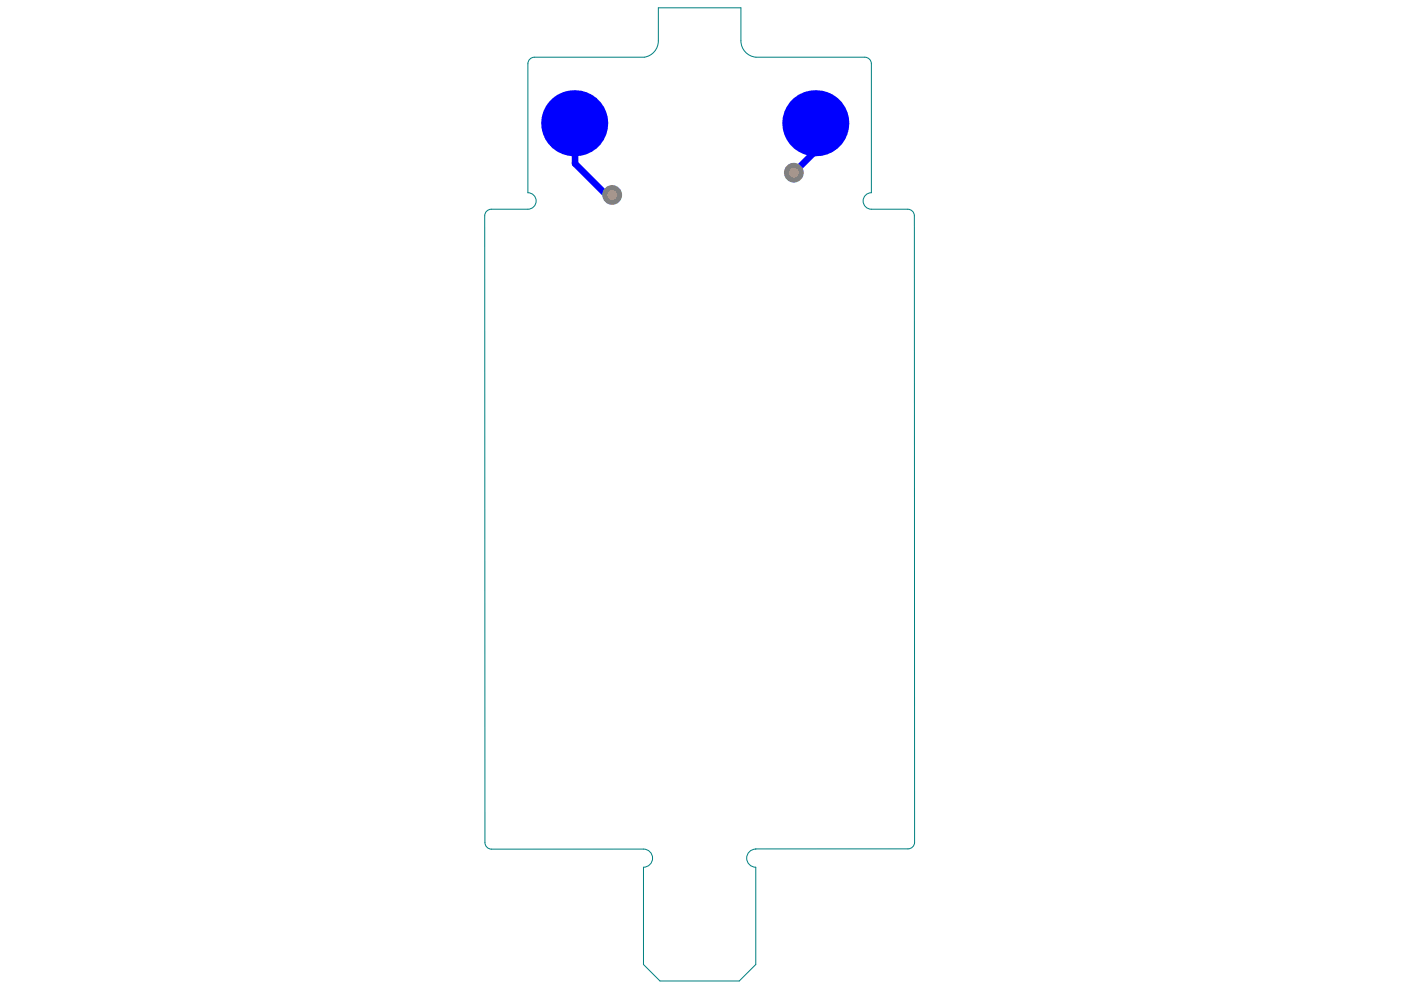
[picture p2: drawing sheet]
<svg xmlns="http://www.w3.org/2000/svg" width="297mm" height="210mm" viewBox="0 0 297 210" stroke-linecap="round" stroke-linejoin="round" font-family="sans-serif">
<path d="M123 26.1l-1.1 1.1v7.5l6.7 6.6h1.2M172.9 26.1v6l-4.6 4.5" fill="none" stroke="#00f" stroke-width="1.4"/>
<circle cx="129.8" cy="41.3" r="2.1" fill="#808080"/>
<circle cx="129.8" cy="41.3" r="1.05" fill="#a6968d"/>
<circle cx="168.3" cy="36.6" r="2.1" fill="#808080"/>
<circle cx="168.3" cy="36.6" r="1.05" fill="#a6968d"/>
<g fill="#00f">
<circle cx="172.9" cy="26.1" r="7"/>
<circle cx="121.7" cy="26.1" r="7"/>
</g>
<path d="M112.2 12.7l.7-.5 .4-.1h23.3a3.5 3.5 0 0 0 3-3.4v-7h17.5v6.9a3.5 3.5 0 0 0 3.2 3.5h23a1.4 1.4 0 0 1 1.4 1.4v27.4a1.75 1.75 0 0 0-1.7 1.7 1.75 1.75 0 0 0 1.7 1.8h7.8a1.4 1.4 0 0 1 1.4 1.4v132.8a1.4 1.4 0 0 1-1.4 1.4h-32.3a1.92 1.92 0 0 0-1.9 1.9 1.92 1.92 0 0 0 1.9 2v20.6l-3.5 3.5h-16.8l-3.5-3.5v-20.6a1.92 1.92 0 0 0 2-2 1.92 1.92 0 0 0-2-1.9h-32.2a1.4 1.4 0 0 1-1.4-1.4v-132.8a1.4 1.4 0 0 1 1.4-1.4h7.7a1.75 1.75 0 0 0 1.8-1.8 1.75 1.75 0 0 0-1.8-1.7v-27.4zM160.2 180h.1" fill="none" stroke="#008080" stroke-width=".21"/>
</svg>
